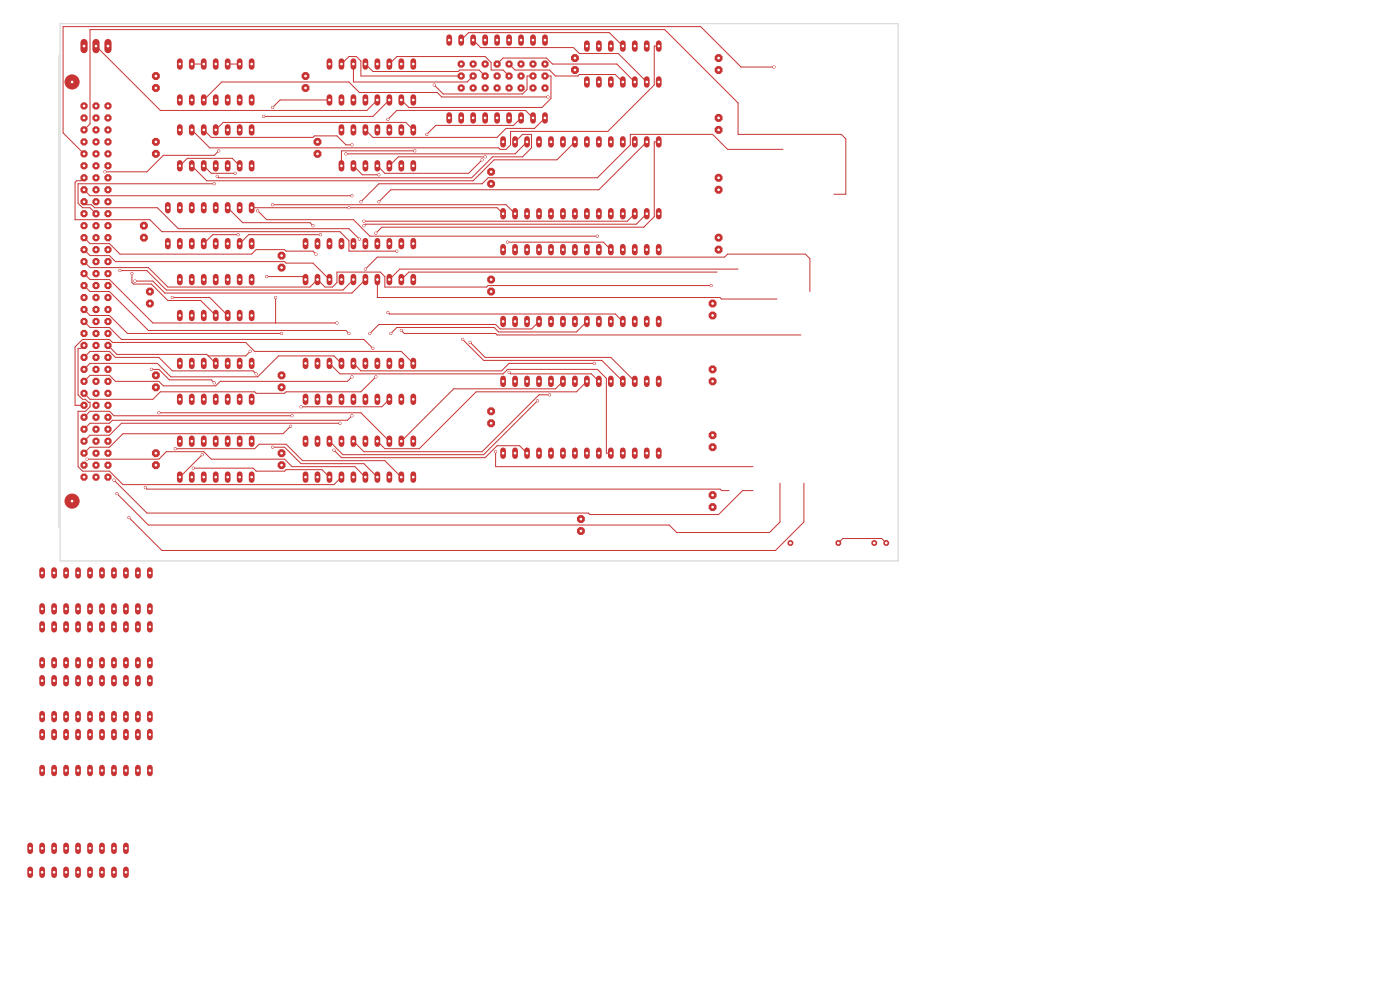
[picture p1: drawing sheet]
<svg xmlns="http://www.w3.org/2000/svg" width="297mm" height="210mm" viewBox="0 0 297 210" stroke-linecap="round" stroke-linejoin="round" font-family="sans-serif">
<g fill="#c83434">
<circle cx="59.7" cy="82.2" r=".91"/>
<circle cx="59.7" cy="79.6" r=".91"/>
</g>
<g fill="none" stroke="#c83434" stroke-width="1.2">
<path d="M106.7 80.3v1.2M106.7 95.5v1.2M109.3 80.3v1.2M109.3 95.5v1.2M111.8 80.3v1.2M111.8 95.5v1.2M114.3 80.3v1.2M114.3 95.5v1.2M116.9 80.3v1.2M116.9 95.5v1.2M119.4 80.3v1.2M119.4 95.5v1.2"/>
<path d="M122 80.3v1.2M122 95.5v1.2M124.5 80.3v1.2M124.5 95.5v1.2M127 80.3v1.2M127 95.5v1.2M129.6 80.3v1.2M129.6 95.5v1.2M132.1 80.3v1.2M132.1 95.5v1.2M134.7 80.3v1.2M134.7 95.5v1.2"/>
<path d="M137.2 80.3v1.2M137.2 95.5v1.2M139.7 80.3v1.2M139.7 95.5v1.2M8.9 155.2v1.2M11.5 155.2v1.2M14 155.2v1.2M16.6 155.2v1.2M19.1 155.2v1.2M21.6 155.2v1.2M24.2 155.2v1.2M26.7 155.2v1.2"/>
<path d="M29.3 155.2v1.2M31.8 155.2v1.2M8.9 162.8v1.3M11.5 162.8v1.3M14 162.8v1.3M16.6 162.8v1.3M19.1 162.8v1.3M21.6 162.8v1.3M24.2 162.8v1.3M26.7 162.8v1.3M29.3 162.8v1.3M31.8 162.8v1.3"/>
</g>
<g fill="#c83434">
<circle cx="104.2" cy="39" r=".91"/>
<circle cx="104.2" cy="36.4" r=".91"/>
</g>
<g fill="none" stroke="#c83434" stroke-width="1.2">
<path d="M38.1 58.7v1.2M40.7 58.7v1.2M43.2 58.7v1.2M45.8 58.7v1.2M48.3 58.7v1.2M50.8 58.7v1.2M53.4 58.7v1.2M38.1 66.3v1.2M40.7 66.3v1.2M43.2 66.3v1.2M45.8 66.3v1.2M48.3 66.3v1.2"/>
<path d="M50.8 66.3v1.2M53.4 66.3v1.2"/>
</g>
<g fill="#c83434">
<circle cx="104.2" cy="61.8" r=".91"/>
<circle cx="104.2" cy="59.3" r=".91"/>
</g>
<g fill="none" stroke="#c83434" stroke-width="1.2">
<path d="M124.5 9.2v1.2M124.5 16.8v1.2M127 9.2v1.2M127 16.8v1.2M129.6 9.2v1.2M129.6 16.8v1.2M132.1 9.2v1.2M132.1 16.8v1.2M134.7 9.2v1.2M134.7 16.8v1.2M137.2 9.2v1.2M137.2 16.8v1.2"/>
<path d="M139.7 9.2v1.2M139.7 16.8v1.2"/>
</g>
<g fill="#c83434">
<circle cx="67.4" cy="32.6" r=".91"/>
<circle cx="67.4" cy="30.1" r=".91"/>
<circle cx="177.8" cy="115.2" r=".66"/>
<circle cx="167.7" cy="115.2" r=".66"/>
</g>
<g fill="none" stroke="#c83434" stroke-width="1.2">
<path d="M8.9 143.8v1.2M8.9 151.4v1.2M11.5 143.8v1.2M11.5 151.4v1.2M14 143.8v1.2M14 151.4v1.2M16.6 143.8v1.2M16.6 151.4v1.2M19.1 143.8v1.2M19.1 151.4v1.2M21.6 143.8v1.2M21.6 151.4v1.2"/>
<path d="M24.2 143.8v1.2M24.2 151.4v1.2M26.7 143.8v1.2M26.7 151.4v1.2M29.3 143.8v1.2M29.3 151.4v1.2M31.8 143.8v1.2M31.8 151.4v1.2"/>
</g>
<g fill="#c83434">
<circle cx="33.1" cy="82.2" r=".91"/>
<circle cx="33.1" cy="79.6" r=".91"/>
</g>
<g fill="none" stroke="#c83434" stroke-width="1.2">
<path d="M72.4 26.9v1.3M72.4 34.6v1.2M75 26.9v1.3M75 34.6v1.2M77.5 26.9v1.3M77.5 34.6v1.2M80.1 26.9v1.3M80.1 34.6v1.2M82.6 26.9v1.3M82.6 34.6v1.2M85.1 26.9v1.3M85.1 34.6v1.2"/>
<path d="M87.7 26.9v1.3M87.7 34.6v1.2M106.7 52.3v1.3M109.3 52.3v1.3M111.8 52.3v1.3M114.3 52.3v1.3M116.9 52.3v1.3M119.4 52.3v1.3M122 52.3v1.3M124.5 52.3v1.3M127 52.3v1.3M129.6 52.3v1.3"/>
<path d="M132.1 52.3v1.3M134.7 52.3v1.3M137.2 52.3v1.3M139.7 52.3v1.3M64.8 76.5v1.2M67.4 76.5v1.2M69.9 76.5v1.2M72.4 76.5v1.2M75 76.5v1.2M77.5 76.5v1.2M80.1 76.5v1.2M82.6 76.5v1.2"/>
<path d="M85.1 76.5v1.2M87.7 76.5v1.2M106.7 67.6v1.2M109.3 67.6v1.2M111.8 67.6v1.2M114.3 67.6v1.2M116.9 67.6v1.2M119.4 67.6v1.2M122 67.6v1.2M124.5 67.6v1.2M127 67.6v1.2M129.6 67.6v1.2"/>
<path d="M132.1 67.6v1.2M134.7 67.6v1.2M137.2 67.6v1.2M139.7 67.6v1.2M64.8 84.1v1.2M67.4 84.1v1.2M69.9 84.1v1.2M72.4 84.1v1.2M75 84.1v1.2M77.5 84.1v1.2M80.1 84.1v1.2M82.6 84.1v1.2"/>
<path d="M85.1 84.1v1.2M87.7 84.1v1.2"/>
</g>
<g fill="#c83434">
<circle cx="188" cy="115.2" r=".66"/>
<circle cx="185.5" cy="115.2" r=".66"/>
<circle cx="64.8" cy="18.7" r=".91"/>
<circle cx="64.8" cy="16.1" r=".91"/>
</g>
<path d="M6.4 179.3v1.3M8.9 179.3v1.3M11.5 179.3v1.3M14 179.3v1.3M16.6 179.3v1.3M19.1 179.3v1.3M21.6 179.3v1.3M24.2 179.3v1.3M26.7 179.3v1.3" fill="none" stroke="#c83434" stroke-width="1.2"/>
<g fill="#c83434">
<circle cx="59.7" cy="56.8" r=".91"/>
<circle cx="59.7" cy="54.2" r=".91"/>
<circle cx="59.7" cy="98.7" r=".91"/>
<circle cx="59.7" cy="96.1" r=".91"/>
</g>
<g fill="none" stroke="#c83434" stroke-width="1.2">
<path d="M64.8 51.1v1.2M64.8 58.7v1.2M67.4 51.1v1.2M67.4 58.7v1.2M69.9 51.1v1.2M69.9 58.7v1.2M72.4 51.1v1.2M72.4 58.7v1.2M75 51.1v1.2M75 58.7v1.2M77.5 51.1v1.2M77.5 58.7v1.2"/>
<path d="M80.1 51.1v1.2M80.1 58.7v1.2M82.6 51.1v1.2M82.6 58.7v1.2M85.1 51.1v1.2M85.1 58.7v1.2M87.7 51.1v1.2M87.7 58.7v1.2"/>
</g>
<g fill="#c83434">
<circle cx="151.2" cy="107.6" r=".91"/>
<circle cx="151.2" cy="105" r=".91"/>
</g>
<g fill="none" stroke="#c83434" stroke-width="1.2">
<path d="M8.9 120.9v1.2M8.9 128.5v1.3M11.5 120.9v1.2M11.5 128.5v1.3M14 120.9v1.2M14 128.5v1.3M16.6 120.9v1.2M16.6 128.5v1.3M19.1 120.9v1.2M19.1 128.5v1.3M21.6 120.9v1.2M21.6 128.5v1.3"/>
<path d="M24.2 120.9v1.2M24.2 128.5v1.3M26.7 120.9v1.2M26.7 128.5v1.3M29.3 120.9v1.2M29.3 128.5v1.3M31.8 120.9v1.2M31.8 128.5v1.3"/>
</g>
<g fill="#c83434">
<circle cx="33.1" cy="98.7" r=".91"/>
<circle cx="33.1" cy="96.1" r=".91"/>
<circle cx="97.8" cy="13.6" r=".82"/>
<circle cx="100.4" cy="13.6" r=".82"/>
<circle cx="102.9" cy="13.6" r=".82"/>
<circle cx="105.5" cy="13.6" r=".82"/>
<circle cx="108" cy="13.6" r=".82"/>
<circle cx="110.5" cy="13.6" r=".82"/>
<circle cx="113.1" cy="13.6" r=".82"/>
<circle cx="115.6" cy="13.6" r=".82"/>
<circle cx="97.8" cy="16.1" r=".82"/>
<circle cx="100.4" cy="16.1" r=".82"/>
<circle cx="102.9" cy="16.1" r=".82"/>
<circle cx="105.5" cy="16.1" r=".82"/>
<circle cx="108" cy="16.1" r=".82"/>
<circle cx="110.5" cy="16.1" r=".82"/>
<circle cx="113.1" cy="16.1" r=".82"/>
<circle cx="115.6" cy="16.1" r=".82"/>
<circle cx="97.8" cy="18.7" r=".82"/>
<circle cx="100.4" cy="18.7" r=".82"/>
<circle cx="102.9" cy="18.7" r=".82"/>
<circle cx="105.5" cy="18.7" r=".82"/>
<circle cx="108" cy="18.7" r=".82"/>
<circle cx="110.5" cy="18.7" r=".82"/>
<circle cx="113.1" cy="18.7" r=".82"/>
<circle cx="115.6" cy="18.7" r=".82"/>
</g>
<path d="M95.3 24.4v1.2M97.8 24.4v1.2M100.4 24.4v1.2M102.9 24.4v1.2M105.5 24.4v1.2M108 24.4v1.2M110.5 24.4v1.2M113.1 24.4v1.2M115.6 24.4v1.2" fill="none" stroke="#c83434" stroke-width="1.2"/>
<g fill="#c83434">
<circle cx="152.4" cy="40.3" r=".91"/>
<circle cx="152.4" cy="37.7" r=".91"/>
</g>
<g fill="none" stroke="#c83434" stroke-width="1.2">
<path d="M38.1 26.9v1.3M38.1 34.6v1.2M40.7 26.9v1.3M40.7 34.6v1.2M43.2 26.9v1.3M43.2 34.6v1.2M45.8 26.9v1.3M45.8 34.6v1.2M48.3 26.9v1.3M48.3 34.6v1.2M50.8 26.9v1.3M50.8 34.6v1.2"/>
<path d="M53.4 26.9v1.3M53.4 34.6v1.2"/>
</g>
<g fill="#c83434">
<circle cx="151.2" cy="66.9" r=".91"/>
<circle cx="151.2" cy="64.4" r=".91"/>
<circle cx="123.2" cy="112.6" r=".91"/>
<circle cx="123.2" cy="110.1" r=".91"/>
<circle cx="151.2" cy="80.9" r=".91"/>
<circle cx="151.2" cy="78.4" r=".91"/>
<circle cx="104.2" cy="89.8" r=".91"/>
<circle cx="104.2" cy="87.2" r=".91"/>
</g>
<g fill="none" stroke="#c83434" stroke-width="1.2">
<path d="M69.9 13v1.2M72.4 13v1.2M75 13v1.2M77.5 13v1.2M80.1 13v1.2M82.6 13v1.2M85.1 13v1.2M87.7 13v1.2M69.9 20.6v1.2M72.4 20.6v1.2M75 20.6v1.2M77.5 20.6v1.2"/>
<path d="M80.1 20.6v1.2M82.6 20.6v1.2M85.1 20.6v1.2M87.7 20.6v1.2M38.1 76.5v1.2M40.7 76.5v1.2M43.2 76.5v1.2M45.8 76.5v1.2M48.3 76.5v1.2M50.8 76.5v1.2M53.4 76.5v1.2M38.1 84.1v1.2"/>
<path d="M40.7 84.1v1.2M43.2 84.1v1.2M45.8 84.1v1.2M48.3 84.1v1.2M50.8 84.1v1.2M53.4 84.1v1.2M64.8 93v1.2M67.4 93v1.2M69.9 93v1.2M72.4 93v1.2M75 93v1.2M77.5 93v1.2"/>
<path d="M80.1 93v1.2M82.6 93v1.2M85.1 93v1.2M87.7 93v1.2M64.8 100.6v1.2M67.4 100.6v1.2M69.9 100.6v1.2M72.4 100.6v1.2M75 100.6v1.2M77.5 100.6v1.2M80.1 100.6v1.2M82.6 100.6v1.2"/>
<path d="M85.1 100.6v1.2M87.7 100.6v1.2"/>
</g>
<g fill="#c83434" stroke="#c83434" stroke-width=".21">
<circle cx="15.3" cy="106.3" r="1.5"/>
<circle cx="15.3" cy="17.4" r="1.5"/>
</g>
<g fill="#c83434">
<circle cx="17.8" cy="101.2" r=".82"/>
<circle cx="17.8" cy="98.7" r=".82"/>
<circle cx="17.8" cy="96.1" r=".82"/>
<circle cx="17.8" cy="93.6" r=".82"/>
<circle cx="17.8" cy="91.1" r=".82"/>
<circle cx="17.8" cy="88.5" r=".82"/>
<circle cx="17.8" cy="86" r=".82"/>
<circle cx="17.8" cy="83.4" r=".82"/>
<circle cx="17.8" cy="80.9" r=".82"/>
<circle cx="17.8" cy="78.4" r=".82"/>
<circle cx="17.8" cy="75.8" r=".82"/>
<circle cx="17.8" cy="73.3" r=".82"/>
<circle cx="17.8" cy="70.7" r=".82"/>
<circle cx="17.8" cy="68.2" r=".82"/>
<circle cx="17.8" cy="65.7" r=".82"/>
<circle cx="17.8" cy="63.1" r=".82"/>
<circle cx="17.8" cy="60.6" r=".82"/>
<circle cx="17.8" cy="58" r=".82"/>
<circle cx="17.8" cy="55.5" r=".82"/>
<circle cx="17.8" cy="53" r=".82"/>
<circle cx="17.8" cy="50.4" r=".82"/>
<circle cx="17.8" cy="47.9" r=".82"/>
<circle cx="17.8" cy="45.3" r=".82"/>
<circle cx="17.8" cy="42.8" r=".82"/>
<circle cx="17.8" cy="40.3" r=".82"/>
<circle cx="17.8" cy="37.7" r=".82"/>
<circle cx="17.8" cy="35.2" r=".82"/>
<circle cx="17.8" cy="32.6" r=".82"/>
<circle cx="17.8" cy="30.1" r=".82"/>
<circle cx="17.8" cy="27.6" r=".82"/>
<circle cx="17.8" cy="25" r=".82"/>
<circle cx="17.8" cy="22.5" r=".82"/>
<circle cx="20.4" cy="101.2" r=".82"/>
<circle cx="20.4" cy="98.7" r=".82"/>
<circle cx="20.4" cy="96.1" r=".82"/>
<circle cx="20.4" cy="93.6" r=".82"/>
<circle cx="20.4" cy="91.1" r=".82"/>
<circle cx="20.4" cy="88.5" r=".82"/>
<circle cx="20.4" cy="86" r=".82"/>
<circle cx="20.4" cy="83.4" r=".82"/>
<circle cx="20.4" cy="80.9" r=".82"/>
<circle cx="20.4" cy="78.4" r=".82"/>
<circle cx="20.4" cy="75.8" r=".82"/>
<circle cx="20.4" cy="73.3" r=".82"/>
<circle cx="20.4" cy="70.7" r=".82"/>
<circle cx="20.4" cy="68.2" r=".82"/>
<circle cx="20.4" cy="65.7" r=".82"/>
<circle cx="20.4" cy="63.1" r=".82"/>
<circle cx="20.4" cy="60.6" r=".82"/>
<circle cx="20.4" cy="58" r=".82"/>
<circle cx="20.4" cy="55.5" r=".82"/>
<circle cx="20.4" cy="53" r=".82"/>
<circle cx="20.4" cy="50.4" r=".82"/>
<circle cx="20.4" cy="47.9" r=".82"/>
<circle cx="20.4" cy="45.3" r=".82"/>
<circle cx="20.4" cy="42.8" r=".82"/>
<circle cx="20.4" cy="40.3" r=".82"/>
<circle cx="20.4" cy="37.7" r=".82"/>
<circle cx="20.4" cy="35.2" r=".82"/>
<circle cx="20.4" cy="32.6" r=".82"/>
<circle cx="20.4" cy="30.1" r=".82"/>
<circle cx="20.4" cy="27.6" r=".82"/>
<circle cx="20.4" cy="25" r=".82"/>
<circle cx="20.4" cy="22.5" r=".82"/>
<circle cx="22.9" cy="101.2" r=".82"/>
<circle cx="22.9" cy="98.7" r=".82"/>
<circle cx="22.9" cy="96.1" r=".82"/>
<circle cx="22.9" cy="93.6" r=".82"/>
<circle cx="22.9" cy="91.1" r=".82"/>
<circle cx="22.9" cy="88.5" r=".82"/>
<circle cx="22.9" cy="86" r=".82"/>
<circle cx="22.9" cy="83.4" r=".82"/>
<circle cx="22.9" cy="80.9" r=".82"/>
<circle cx="22.9" cy="78.4" r=".82"/>
<circle cx="22.9" cy="75.8" r=".82"/>
<circle cx="22.9" cy="73.3" r=".82"/>
<circle cx="22.9" cy="70.7" r=".82"/>
<circle cx="22.9" cy="68.2" r=".82"/>
<circle cx="22.9" cy="65.7" r=".82"/>
<circle cx="22.9" cy="63.1" r=".82"/>
<circle cx="22.9" cy="60.6" r=".82"/>
<circle cx="22.9" cy="58" r=".82"/>
<circle cx="22.9" cy="55.5" r=".82"/>
<circle cx="22.9" cy="53" r=".82"/>
<circle cx="22.9" cy="50.4" r=".82"/>
<circle cx="22.9" cy="47.9" r=".82"/>
<circle cx="22.9" cy="45.3" r=".82"/>
<circle cx="22.9" cy="42.8" r=".82"/>
<circle cx="22.9" cy="40.3" r=".82"/>
<circle cx="22.9" cy="37.7" r=".82"/>
<circle cx="22.9" cy="35.2" r=".82"/>
<circle cx="22.9" cy="32.6" r=".82"/>
<circle cx="22.9" cy="30.1" r=".82"/>
<circle cx="22.9" cy="27.6" r=".82"/>
<circle cx="22.9" cy="25" r=".82"/>
<circle cx="22.9" cy="22.5" r=".82"/>
</g>
<g fill="none" stroke="#c83434" stroke-width="1.2">
<path d="M8.9 132.4v1.2M8.9 140v1.2M11.5 132.4v1.2M11.5 140v1.2M14 132.4v1.2M14 140v1.2M16.6 132.4v1.2M16.6 140v1.2M19.1 132.4v1.2M19.1 140v1.2M21.6 132.4v1.2M21.6 140v1.2"/>
<path d="M24.2 132.4v1.2M24.2 140v1.2M26.7 132.4v1.2M26.7 140v1.2M29.3 132.4v1.2M29.3 140v1.2M31.8 132.4v1.2M31.8 140v1.2"/>
</g>
<g fill="#c83434">
<circle cx="31.8" cy="64.4" r=".91"/>
<circle cx="31.8" cy="61.8" r=".91"/>
</g>
<g fill="none" stroke="#c83434" stroke-width="1.2">
<path d="M106.7 29.5v1.2M109.3 29.5v1.2M111.8 29.5v1.2M114.3 29.5v1.2M116.9 29.5v1.2M119.4 29.5v1.2M122 29.5v1.2M124.5 29.5v1.2M127 29.5v1.2M129.6 29.5v1.2M132.1 29.5v1.2M134.7 29.5v1.2"/>
<path d="M137.2 29.5v1.2M139.7 29.5v1.2M106.7 44.7v1.2M109.3 44.7v1.2M111.8 44.7v1.2M114.3 44.7v1.2M116.9 44.7v1.2M119.4 44.7v1.2M122 44.7v1.2M124.5 44.7v1.2M127 44.7v1.2M129.6 44.7v1.2"/>
<path d="M132.1 44.7v1.2M134.7 44.7v1.2M137.2 44.7v1.2M139.7 44.7v1.2"/>
</g>
<g fill="#c83434">
<circle cx="152.4" cy="27.6" r=".91"/>
<circle cx="152.4" cy="25" r=".91"/>
</g>
<g fill="none" stroke="#c83434" stroke-width="1.2">
<path d="M95.3 7.9v1.2M97.8 7.9v1.2M100.4 7.9v1.2M102.9 7.9v1.2M105.5 7.9v1.2M108 7.9v1.2M110.5 7.9v1.2M113.1 7.9v1.2M115.6 7.9v1.2M35.6 43.5v1.2M35.6 51.1v1.2M38.1 43.5v1.2"/>
<path d="M38.1 51.1v1.2M40.7 43.5v1.2M40.7 51.1v1.2M43.2 43.5v1.2M43.2 51.1v1.2M45.8 43.5v1.2M45.8 51.1v1.2M48.3 43.5v1.2M48.3 51.1v1.2M50.8 43.5v1.2M50.8 51.1v1.2M53.4 43.5v1.2"/>
<path d="M53.4 51.1v1.2"/>
</g>
<g fill="#c83434">
<circle cx="151.2" cy="94.9" r=".91"/>
<circle cx="151.2" cy="92.3" r=".91"/>
</g>
<path d="M17.8 9v1.5M20.4 9v1.5M22.9 9v1.5" fill="none" stroke="#c83434" stroke-width="1.5"/>
<path d="M6.4 184.4v1.2M8.9 184.4v1.2M11.5 184.4v1.2M14 184.4v1.2M16.6 184.4v1.2M19.1 184.4v1.2M21.6 184.4v1.2M24.2 184.4v1.2M26.7 184.4v1.2" fill="none" stroke="#c83434" stroke-width="1.2"/>
<g fill="#c83434">
<circle cx="122" cy="14.9" r=".91"/>
<circle cx="122" cy="12.3" r=".91"/>
<circle cx="33.1" cy="18.7" r=".91"/>
<circle cx="33.1" cy="16.1" r=".91"/>
<circle cx="152.4" cy="14.9" r=".91"/>
<circle cx="152.4" cy="12.3" r=".91"/>
<circle cx="30.5" cy="50.4" r=".91"/>
<circle cx="30.5" cy="47.9" r=".91"/>
</g>
<g fill="none" stroke="#c83434" stroke-width="1.2">
<path d="M38.1 13v1.2M40.7 13v1.2M43.2 13v1.2M45.8 13v1.2M48.3 13v1.2M50.8 13v1.2M53.4 13v1.2M38.1 20.6v1.2M40.7 20.6v1.2M43.2 20.6v1.2M45.8 20.6v1.2M48.3 20.6v1.2"/>
<path d="M50.8 20.6v1.2M53.4 20.6v1.2"/>
</g>
<g fill="#c83434">
<circle cx="152.4" cy="53" r=".91"/>
<circle cx="152.4" cy="50.4" r=".91"/>
</g>
<g fill="none" stroke="#c83434" stroke-width="1.2">
<path d="M38.1 93v1.2M40.7 93v1.2M43.2 93v1.2M45.8 93v1.2M48.3 93v1.2M50.8 93v1.2M53.4 93v1.2M38.1 100.6v1.2M40.7 100.6v1.2M43.2 100.6v1.2M45.8 100.6v1.2M48.3 100.6v1.2"/>
<path d="M50.8 100.6v1.2M53.4 100.6v1.2"/>
</g>
<g fill="#c83434">
<circle cx="33.1" cy="32.6" r=".91"/>
<circle cx="33.1" cy="30.1" r=".91"/>
</g>
<g fill="#c83434" stroke="#c83434" stroke-width=".21">
<circle cx="150.9" cy="60.6" r=".23"/>
<circle cx="105.1" cy="95.8" r=".23"/>
<circle cx="85.1" cy="70.1" r=".23"/>
<circle cx="25.4" cy="57.4" r=".23"/>
<circle cx="77.5" cy="57.1" r=".23"/>
<circle cx="28.6" cy="59.6" r=".23"/>
<circle cx="76.2" cy="50.7" r=".23"/>
<circle cx="74.7" cy="41.5" r=".23"/>
<circle cx="164.2" cy="14.2" r=".23"/>
<circle cx="27.4" cy="109.8" r=".23"/>
<circle cx="24.8" cy="104.7" r=".23"/>
<circle cx="24.2" cy="101.8" r=".23"/>
<circle cx="30.8" cy="103.4" r=".23"/>
<circle cx="67" cy="53.9" r=".23"/>
<circle cx="76.6" cy="42.8" r=".23"/>
<circle cx="84.2" cy="53.3" r=".23"/>
<circle cx="61.6" cy="90.4" r=".23"/>
<circle cx="72.1" cy="89.8" r=".23"/>
<circle cx="74.7" cy="88.2" r=".23"/>
<circle cx="63.9" cy="86.3" r=".23"/>
<circle cx="62" cy="88.2" r=".23"/>
<circle cx="79.7" cy="79.9" r=".23"/>
<circle cx="74.7" cy="79.9" r=".23"/>
<circle cx="54.3" cy="79.3" r=".23"/>
<circle cx="18.5" cy="97.4" r=".23"/>
<circle cx="79.1" cy="73.9" r=".23"/>
<circle cx="59.7" cy="70.7" r=".23"/>
<circle cx="33.7" cy="87.6" r=".23"/>
<circle cx="74" cy="70.7" r=".23"/>
<circle cx="71.5" cy="68.5" r=".23"/>
<circle cx="58.5" cy="63.1" r=".23"/>
<circle cx="22.3" cy="36.4" r=".23"/>
<circle cx="46.4" cy="32" r=".23"/>
<circle cx="56.6" cy="58.7" r=".23"/>
<circle cx="45.4" cy="39" r=".23"/>
<circle cx="53.1" cy="74.5" r=".23"/>
<circle cx="42.9" cy="96.5" r=".23"/>
<circle cx="28" cy="58" r=".23"/>
<circle cx="126.1" cy="77.1" r=".23"/>
<circle cx="82.9" cy="70.7" r=".23"/>
<circle cx="78.5" cy="70.7" r=".23"/>
<circle cx="70.8" cy="95.5" r=".23"/>
<circle cx="114" cy="85" r=".23"/>
<circle cx="116.6" cy="83.8" r=".23"/>
<circle cx="57.8" cy="43.4" r=".23"/>
<circle cx="50.5" cy="49.8" r=".23"/>
<circle cx="57.8" cy="22.8" r=".23"/>
<circle cx="68" cy="49.8" r=".23"/>
<circle cx="73.4" cy="32.6" r=".23"/>
<circle cx="74" cy="44.1" r=".23"/>
<circle cx="55.9" cy="24.7" r=".23"/>
<circle cx="82.3" cy="66.3" r=".23"/>
<circle cx="77.2" cy="46.9" r=".23"/>
<circle cx="77.2" cy="47.9" r=".23"/>
<circle cx="79.7" cy="49.5" r=".23"/>
<circle cx="80.4" cy="42.8" r=".23"/>
<circle cx="99.7" cy="72.6" r=".23"/>
<circle cx="98.2" cy="72" r=".23"/>
<circle cx="107.7" cy="51.4" r=".23"/>
<circle cx="46.1" cy="37.4" r=".23"/>
<circle cx="49.9" cy="36.8" r=".23"/>
<circle cx="54.7" cy="44.7" r=".23"/>
<circle cx="126.7" cy="50.1" r=".23"/>
<circle cx="37.2" cy="95.2" r=".23"/>
<circle cx="57.8" cy="94.9" r=".23"/>
<circle cx="66.4" cy="47.9" r=".23"/>
<circle cx="41" cy="99.3" r=".23"/>
<circle cx="36.6" cy="63.1" r=".23"/>
<circle cx="116.3" cy="20.6" r=".23"/>
<circle cx="45.4" cy="81.2" r=".23"/>
<circle cx="32.1" cy="78.4" r=".23"/>
<circle cx="74.7" cy="30.7" r=".23"/>
<circle cx="108" cy="79" r=".23"/>
<circle cx="88" cy="32" r=".23"/>
<circle cx="80.4" cy="37.1" r=".23"/>
<circle cx="102.3" cy="33.9" r=".23"/>
<circle cx="102.9" cy="33.3" r=".23"/>
<circle cx="90.5" cy="28.5" r=".23"/>
<circle cx="82.3" cy="25.3" r=".23"/>
<circle cx="92.1" cy="18" r=".23"/>
</g>
<g fill="none" stroke="#c83434" stroke-width=".21">
<path d="M20.4 9.8l13.6 13.6h43.8l2.3-2.2M40.7 13.6h2.5M48.3 13.6h2.5M72.4 13.6l1.6-1.6h1.6l1 1v3.1h21.2M75 13.6v3.8h24.1l1.3-1.3M77.5 13.6l1.6 1.6h18.1l.3-.3h4.1l1.3 1.2M82.6 13.6l1.6-1.6h18.7l1.3 1.3v1.6h2.5l1.3 1.2M97.8 8.5l1.6-1.6h29.9l2.8 2.9M100.4 8.5l1.6 1.6h19.6l1.3 1.3h8.3l6 6M105.5 13.6l1.2-1.3h9.2l1.3 1.3h13.7l3.8 3.8M108 13.6l1.3 1.3h7.3l1.2 1.2h4.8l.3-.3h7.6l1.6 1.6M113.1 16.1h-1.3v2.9l-.9 .9h-16.9l-1.9-1.9"/>
<path d="M115.6 16.1h1.3v4.8l-1.9 1.9h-28.3l-1.6-1.6M139.7 9.8h-.9v8.2l-9.8 9.9h-20.7v2.8l-.9 1h-1.3l-.3-.3h-61.3l-3.8-3.8M164.2 14.2h-7l-8.6-8.6h-135.2v22.6l4.4 4.4M17.8 37.7l-.6 .7h-1l-.3 .3v7.9h15.9l2.5 2.5h37.8l1.9 2v2.2h10.2M17.8 27.6l1.3-1.3v-20h121.9l15.6 15.5v6.7h21.9l.9 1v11.7h-2.5M38.1 35.2l1.6-1.6h9.6l1.5 1.6M43.2 35.2l1.6 1.6h5.1M43.2 27.6l1.6 1.5h21.6l.3-.3h4.8l1.9 1.9h1.3M45.4 39h-28.8v4.1l.9 1h1.6l1.3 1.2M45.8 27.6l1.6-1.6h38.7l1.6 1.6M46.4 32l-1 1h-10.7l-3.5 3.4h-8.9M69.9 21.2h-10.5l-1.6 1.6"/>
<path d="M75 35.2l1.9 1.9h3.5M82.6 21.2l-3.5 3.5h-23.2M88 32h-15.6v3.2M102.3 33.9l-2.9 2.9h-17.8l-1.5-1.6M102.9 33.3h-18.4l-1.9 1.9M109.3 30.1l1.6-1.6h1.9v2.9l-1.9 1.9h-6.4l-4.4 4.4h-53.7l-.3-.3M110.5 25l-1.6 1.6h-16.5l-1.9 1.9M111.8 30.1l-2.5 2.5h-35.9M113.1 25l-1.6-1.6h-27.3l-1.9 1.9M115.6 25l-2.2 2.2h-6l-1.9 1.9h-26.4l-1.6-1.5M116.3 20.6h-22.6l-.9-1h-16.6l-2.2-2.2h-27l-3.8 3.8M122 30.1l-3.8 3.8h-13.4l-4.4 4.5h-56.5l-3.2-3.2"/>
<path d="M137.2 30.1l-10.2 10.2h-44.1l-2.5 2.5M139.7 30.1h-.9v15.9l-2.2 2.2h-55.6l-1.3 1.3M166.1 31.7h-11.7l-3.2-3.2h-17.5v2.2l-7 7h-23.1l-1.3 1.3h-21.9l-3.8 3.8M17.8 55.5l1.3 1.3h12.4l4.1 4.1h30.2l1.6-1.6 1.5 1.6h1.6l1-1v-2.2h9.2l.9 1v2.2h21.6l.4-.3h47.3M17.8 53l1.3 1.2h4.1l1.3 1.3h35.9l.3 .3h5.7l3.5 3.5M17.8 50.4l1.3 1.3h4.1l2.2 2.2h28l.9-.9h6.1l.3 .3h5.7l.6 .6M17.8 42.8l.7 .6h.9l.6 .7h13.4l4.4 4.4h36.2l2.2 2.2M17.8 40.3l1.3 1.2h55.6M17.8 58l1.3 1.3h4.1l9.2 9.2h39.1M25.4 57.4h5.8l4.1 4.1h37.5l2.2-2.2M28 58v1.9l.3 .4h3.8l3.5 3.5h7l3.2 3.1M48.3 44.1l3.2 3.1h14.3l.6 .7"/>
<path d="M50.5 49.8h-5.4l-1.9 1.9M53.4 44.1h52.1l1.2 1.2M54.7 44.7l1.9 1.9h18.4l3.5 3.5h48.2M56.6 58.7h7.6l.6 .6M57.8 43.4h49.6l1.9 1.9M68 49.8h-15.2l-2 1.9M77.5 59.3l-2.8 2.9h-39.7l-2.6-2.6h-3.8M77.5 57.1l2.6-2.6h73.6l.7-.6h16.5l.9 1v6.9M80.1 59.3v3.8h72.7l.3 .3h11.7M107.7 51.4h20.3l1.6 1.6M134.7 45.3l-1.6 1.6h-55.9M137.2 45.3l-2.2 2.3h-57.5l-.3 .3"/>
<path d="M152.1 57.7h-65.4l-1.6 1.6M156.6 57.1h-71.8l-2.2 2.2M17.8 65.7l1.3 1.2h4.1l3.8 3.8h32.7M17.8 73.3l-.6 .6h-.6v9.9l.9 .9h.6l.7 .6h.3v1l-1 .9h-1.5v11.8l.9 .9h5.7l2.9 2.9h44.7l1.6-1.6M17.8 68.2l1.3 1.3h4.1l2.6 2.5h51.4l1.9 1.9M17.8 75.8l1.3-1.3h4.1l1.3 1.3h9.2l2.9 2.9h17.1l.6 .6M17.8 60.6l1.3 1.2h4.1l8.3 8.3h41.9l.6 .6M22.9 73.3l1.9 1.9h19.1l1.9 1.9M32.1 78.4h1.6l2.2 2.2h8.9l.6 .6M36.6 63.1h7.9l3.8 3.8M53.1 74.5l-1 1h-7.9M58.5 63.1v5.4"/>
<path d="M69.9 77.1l2.2 2.2h34.6l1-.9h19l1.9 1.9v15.8h1M72.4 77.1l-1.6-1.6h-11.7l-4.4 4.4h-18.5l-2.8-2.8h-14.3l-1.3 1.3M74.7 79.9l-1 1h-27l-.9 .9h-11.1l-1-.9h-9.2l-1.3-1.3h-4.1l-1.3 1.3M75 77.1l1.6 1.6h29.8l1.6-1.6h18.1M79.7 79.9l-3.1 3.2h-15.9l-.3 .3h-6.1l-.3-.3h-20l-1.6 1.6h-13.3l-1.3-1.3M82.3 66.3l.3 .3h47.9l1.6 1.6M85.1 70.1l.7 .6h19.3l.4 .4h64.4M87.7 77.1l-2.6-2.6h-31.1l-1.9-1.9h-28.2l-.7-.6h-5.7l-1.6 1.6v12.4h1.9M98.2 72l4.4 4.5h25.1l4.4 4.4M99.7 72.6l3.2 3.2h26.7l5.1 5.1M108 79l.3 .3h17.2l1.5 1.6M114.3 68.2l-1.5 1.6h-6.7l-1-1h-24.7l-1.9 1.9"/>
<path d="M124.5 68.2l-2.2 2.2h-16.5l-1-.9h-20.6l-1.3 1.2M18.5 97.4h15.2l1.6-1.6h7.9l1.6 1.6h15.6l1.6 1.6h13.3l2.2 2.2M33.7 87.6h42.9l6 6M37.2 95.2h16.8l1-1h5.7l3.5 3.5h17.4l3.5 3.5M41 99.3h12.7l.6 .6h6.1l.3-.3h7.6l1.6 1.6M42.9 96.5l-4.8 4.7M57.8 94.9h2.6l3.5 3.5h13.3l2.9 2.8M61.6 90.4l-1.5 1.6h-34l-2.9 2.9h-4.1l-1.3 1.2M62 88.2h-37.8l-1-1h-4.1l-1.3 1.3M70.8 95.5l1.6 1.6h30.5l2.6-2.6h4.7l1.6 1.6M72.1 89.8h-46.3l-2.6 2.5h-4.1l-1.3 1.3M74.7 88.2l-1 1h-49.8l-.7 .6h-4.1l-1.3 1.3"/>
<path d="M82.6 84.7l-1.6 1.6h-17.1M105.1 95.8v3.2h54.6M114 85l-11.4 11.5h-29.8l-2.9-2.9M116.6 83.8h-2.3l-12 12h-25.1l-2.2-2.2M119.4 80.9l-1.6 1.6h-21.6l-11.1 11.1M124.5 80.9l-2.2 2.2h-21.3l-12.1 12.1h-7.3l-1.5-1.6M24.2 101.9l7 6.9h93.6l.3 .4h27.3l5.1-5.1h2.2M30.8 103.4l.4 .4h121.6l.3 .3h1.6M165.5 102.5v8.2l-2.3 2.3h-19.6l-1.6-1.6h-110.5l-6.7-6.7M170.5 102.5v8.2l-6 6.1h-130.2l-6.9-7M177.8 115.2l1-1h8.3l.9 1"/>
</g>
<path d="M12.5 11.8v100.1M12.7 5h177.8v114h-177.8z" fill="none" stroke="#d0d2cd" stroke-width=".21"/>
<g fill="#fff" stroke="#fff" stroke-width=".21">
<circle cx="150.9" cy="60.6" r=".13"/>
<circle cx="105.1" cy="95.8" r=".13"/>
<circle cx="85.1" cy="70.1" r=".13"/>
<circle cx="25.4" cy="57.4" r=".13"/>
<circle cx="77.5" cy="57.1" r=".13"/>
<circle cx="28.6" cy="59.6" r=".13"/>
<circle cx="76.2" cy="50.7" r=".13"/>
<circle cx="74.7" cy="41.5" r=".13"/>
<circle cx="164.2" cy="14.2" r=".13"/>
<circle cx="27.4" cy="109.8" r=".13"/>
<circle cx="24.8" cy="104.7" r=".13"/>
<circle cx="24.2" cy="101.8" r=".13"/>
<circle cx="30.8" cy="103.4" r=".13"/>
<circle cx="67" cy="53.9" r=".13"/>
<circle cx="76.6" cy="42.8" r=".13"/>
<circle cx="84.2" cy="53.3" r=".13"/>
<circle cx="61.6" cy="90.4" r=".13"/>
<circle cx="72.1" cy="89.8" r=".13"/>
<circle cx="74.7" cy="88.2" r=".13"/>
<circle cx="63.9" cy="86.3" r=".13"/>
<circle cx="62" cy="88.2" r=".13"/>
<circle cx="79.7" cy="79.9" r=".13"/>
<circle cx="74.7" cy="79.9" r=".13"/>
<circle cx="54.3" cy="79.3" r=".13"/>
<circle cx="18.5" cy="97.4" r=".13"/>
<circle cx="79.1" cy="73.9" r=".13"/>
<circle cx="59.7" cy="70.7" r=".13"/>
<circle cx="33.7" cy="87.6" r=".13"/>
<circle cx="74" cy="70.7" r=".13"/>
<circle cx="71.5" cy="68.5" r=".13"/>
<circle cx="58.5" cy="63.1" r=".13"/>
<circle cx="22.3" cy="36.4" r=".13"/>
<circle cx="46.4" cy="32" r=".13"/>
<circle cx="56.6" cy="58.7" r=".13"/>
<circle cx="45.4" cy="39" r=".13"/>
<circle cx="53.1" cy="74.5" r=".13"/>
<circle cx="42.9" cy="96.5" r=".13"/>
<circle cx="28" cy="58" r=".13"/>
<circle cx="126.1" cy="77.1" r=".13"/>
<circle cx="82.9" cy="70.7" r=".13"/>
<circle cx="78.5" cy="70.7" r=".13"/>
<circle cx="70.8" cy="95.5" r=".13"/>
<circle cx="114" cy="85" r=".13"/>
<circle cx="116.6" cy="83.8" r=".13"/>
<circle cx="57.8" cy="43.4" r=".13"/>
<circle cx="50.5" cy="49.8" r=".13"/>
<circle cx="57.8" cy="22.8" r=".13"/>
<circle cx="68" cy="49.8" r=".13"/>
<circle cx="73.4" cy="32.6" r=".13"/>
<circle cx="74" cy="44.1" r=".13"/>
<circle cx="55.9" cy="24.7" r=".13"/>
<circle cx="82.3" cy="66.3" r=".13"/>
<circle cx="77.2" cy="46.9" r=".13"/>
<circle cx="77.2" cy="47.9" r=".13"/>
<circle cx="79.7" cy="49.5" r=".13"/>
<circle cx="80.4" cy="42.8" r=".13"/>
<circle cx="99.7" cy="72.6" r=".13"/>
<circle cx="98.2" cy="72" r=".13"/>
<circle cx="107.7" cy="51.4" r=".13"/>
<circle cx="46.1" cy="37.4" r=".13"/>
<circle cx="49.9" cy="36.8" r=".13"/>
<circle cx="54.7" cy="44.7" r=".13"/>
<circle cx="126.7" cy="50.1" r=".13"/>
<circle cx="37.2" cy="95.2" r=".13"/>
<circle cx="57.8" cy="94.9" r=".13"/>
<circle cx="66.4" cy="47.9" r=".13"/>
<circle cx="41" cy="99.3" r=".13"/>
<circle cx="36.6" cy="63.1" r=".13"/>
<circle cx="116.3" cy="20.6" r=".13"/>
<circle cx="45.4" cy="81.2" r=".13"/>
<circle cx="32.1" cy="78.4" r=".13"/>
<circle cx="74.7" cy="30.7" r=".13"/>
<circle cx="108" cy="79" r=".13"/>
<circle cx="88" cy="32" r=".13"/>
<circle cx="80.4" cy="37.1" r=".13"/>
<circle cx="102.3" cy="33.9" r=".13"/>
<circle cx="102.9" cy="33.3" r=".13"/>
<circle cx="90.5" cy="28.5" r=".13"/>
<circle cx="82.3" cy="25.3" r=".13"/>
<circle cx="92.1" cy="18" r=".13"/>
<circle cx="59.7" cy="82.2" r=".17"/>
<circle cx="59.7" cy="79.6" r=".17"/>
<circle cx="8.9" cy="163.4" r=".17"/>
<circle cx="11.5" cy="163.4" r=".17"/>
<circle cx="14" cy="163.4" r=".17"/>
<circle cx="16.6" cy="163.4" r=".17"/>
<circle cx="19.1" cy="163.4" r=".17"/>
<circle cx="21.6" cy="163.4" r=".17"/>
<circle cx="24.2" cy="163.4" r=".17"/>
<circle cx="26.7" cy="163.4" r=".17"/>
<circle cx="29.3" cy="163.4" r=".17"/>
<circle cx="31.8" cy="163.4" r=".17"/>
<circle cx="31.8" cy="155.8" r=".17"/>
<circle cx="29.3" cy="155.8" r=".17"/>
<circle cx="26.7" cy="155.8" r=".17"/>
<circle cx="24.2" cy="155.8" r=".17"/>
<circle cx="21.6" cy="155.8" r=".17"/>
<circle cx="19.1" cy="155.8" r=".17"/>
<circle cx="16.6" cy="155.8" r=".17"/>
<circle cx="14" cy="155.8" r=".17"/>
<circle cx="11.5" cy="155.8" r=".17"/>
<circle cx="8.9" cy="155.8" r=".17"/>
<circle cx="106.7" cy="96.1" r=".17"/>
<circle cx="109.3" cy="96.1" r=".17"/>
<circle cx="111.8" cy="96.1" r=".17"/>
<circle cx="114.3" cy="96.1" r=".17"/>
<circle cx="116.9" cy="96.1" r=".17"/>
<circle cx="119.4" cy="96.1" r=".17"/>
<circle cx="122" cy="96.1" r=".17"/>
<circle cx="124.5" cy="96.1" r=".17"/>
<circle cx="127" cy="96.1" r=".17"/>
<circle cx="129.6" cy="96.1" r=".17"/>
<circle cx="132.1" cy="96.1" r=".17"/>
<circle cx="134.7" cy="96.1" r=".17"/>
<circle cx="137.2" cy="96.1" r=".17"/>
<circle cx="139.7" cy="96.1" r=".17"/>
<circle cx="139.7" cy="80.9" r=".17"/>
<circle cx="137.2" cy="80.9" r=".17"/>
<circle cx="134.7" cy="80.9" r=".17"/>
<circle cx="132.1" cy="80.9" r=".17"/>
<circle cx="129.6" cy="80.9" r=".17"/>
<circle cx="127" cy="80.9" r=".17"/>
<circle cx="124.5" cy="80.9" r=".17"/>
<circle cx="122" cy="80.9" r=".17"/>
<circle cx="119.4" cy="80.9" r=".17"/>
<circle cx="116.9" cy="80.9" r=".17"/>
<circle cx="114.3" cy="80.9" r=".17"/>
<circle cx="111.8" cy="80.9" r=".17"/>
<circle cx="109.3" cy="80.9" r=".17"/>
<circle cx="106.7" cy="80.9" r=".17"/>
<circle cx="104.2" cy="39" r=".17"/>
<circle cx="104.2" cy="36.4" r=".17"/>
<circle cx="38.1" cy="66.9" r=".17"/>
<circle cx="40.7" cy="66.9" r=".17"/>
<circle cx="43.2" cy="66.9" r=".17"/>
<circle cx="45.8" cy="66.9" r=".17"/>
<circle cx="48.3" cy="66.9" r=".17"/>
<circle cx="50.8" cy="66.9" r=".17"/>
<circle cx="53.4" cy="66.9" r=".17"/>
<circle cx="53.4" cy="59.3" r=".17"/>
<circle cx="50.8" cy="59.3" r=".17"/>
<circle cx="48.3" cy="59.3" r=".17"/>
<circle cx="45.8" cy="59.3" r=".17"/>
<circle cx="43.2" cy="59.3" r=".17"/>
<circle cx="40.7" cy="59.3" r=".17"/>
<circle cx="38.1" cy="59.3" r=".17"/>
<circle cx="104.2" cy="61.8" r=".17"/>
<circle cx="104.2" cy="59.3" r=".17"/>
<circle cx="124.5" cy="17.4" r=".17"/>
<circle cx="127" cy="17.4" r=".17"/>
<circle cx="129.6" cy="17.4" r=".17"/>
<circle cx="132.1" cy="17.4" r=".17"/>
<circle cx="134.7" cy="17.4" r=".17"/>
<circle cx="137.2" cy="17.4" r=".17"/>
<circle cx="139.7" cy="17.4" r=".17"/>
<circle cx="139.7" cy="9.8" r=".17"/>
<circle cx="137.2" cy="9.8" r=".17"/>
<circle cx="134.7" cy="9.8" r=".17"/>
<circle cx="132.1" cy="9.8" r=".17"/>
<circle cx="129.6" cy="9.8" r=".17"/>
<circle cx="127" cy="9.8" r=".17"/>
<circle cx="124.5" cy="9.8" r=".17"/>
<circle cx="67.4" cy="32.6" r=".17"/>
<circle cx="67.4" cy="30.1" r=".17"/>
<circle cx="177.8" cy="115.2" r=".17"/>
<circle cx="167.7" cy="115.2" r=".17"/>
<circle cx="8.9" cy="152" r=".17"/>
<circle cx="11.5" cy="152" r=".17"/>
<circle cx="14" cy="152" r=".17"/>
<circle cx="16.6" cy="152" r=".17"/>
<circle cx="19.1" cy="152" r=".17"/>
<circle cx="21.6" cy="152" r=".17"/>
<circle cx="24.2" cy="152" r=".17"/>
<circle cx="26.7" cy="152" r=".17"/>
<circle cx="29.3" cy="152" r=".17"/>
<circle cx="31.8" cy="152" r=".17"/>
<circle cx="31.8" cy="144.4" r=".17"/>
<circle cx="29.3" cy="144.4" r=".17"/>
<circle cx="26.7" cy="144.4" r=".17"/>
<circle cx="24.2" cy="144.4" r=".17"/>
<circle cx="21.6" cy="144.4" r=".17"/>
<circle cx="19.1" cy="144.4" r=".17"/>
<circle cx="16.6" cy="144.4" r=".17"/>
<circle cx="14" cy="144.4" r=".17"/>
<circle cx="11.5" cy="144.4" r=".17"/>
<circle cx="8.9" cy="144.4" r=".17"/>
<circle cx="33.1" cy="82.2" r=".17"/>
<circle cx="33.1" cy="79.6" r=".17"/>
<circle cx="64.8" cy="84.7" r=".17"/>
<circle cx="67.4" cy="84.7" r=".17"/>
<circle cx="69.9" cy="84.7" r=".17"/>
<circle cx="72.4" cy="84.7" r=".17"/>
<circle cx="75" cy="84.7" r=".17"/>
<circle cx="77.5" cy="84.7" r=".17"/>
<circle cx="80.1" cy="84.7" r=".17"/>
<circle cx="82.6" cy="84.7" r=".17"/>
<circle cx="85.1" cy="84.7" r=".17"/>
<circle cx="87.7" cy="84.7" r=".17"/>
<circle cx="87.7" cy="77.1" r=".17"/>
<circle cx="85.1" cy="77.1" r=".17"/>
<circle cx="82.6" cy="77.1" r=".17"/>
<circle cx="80.1" cy="77.1" r=".17"/>
<circle cx="77.5" cy="77.1" r=".17"/>
<circle cx="75" cy="77.1" r=".17"/>
<circle cx="72.4" cy="77.1" r=".17"/>
<circle cx="69.9" cy="77.1" r=".17"/>
<circle cx="67.4" cy="77.1" r=".17"/>
<circle cx="64.8" cy="77.1" r=".17"/>
<circle cx="106.7" cy="68.2" r=".17"/>
<circle cx="109.3" cy="68.2" r=".17"/>
<circle cx="111.8" cy="68.2" r=".17"/>
<circle cx="114.3" cy="68.2" r=".17"/>
<circle cx="116.9" cy="68.2" r=".17"/>
<circle cx="119.4" cy="68.2" r=".17"/>
<circle cx="122" cy="68.2" r=".17"/>
<circle cx="124.5" cy="68.2" r=".17"/>
<circle cx="127" cy="68.2" r=".17"/>
<circle cx="129.6" cy="68.2" r=".17"/>
<circle cx="132.1" cy="68.2" r=".17"/>
<circle cx="134.7" cy="68.2" r=".17"/>
<circle cx="137.2" cy="68.2" r=".17"/>
<circle cx="139.7" cy="68.2" r=".17"/>
<circle cx="139.7" cy="53" r=".17"/>
<circle cx="137.2" cy="53" r=".17"/>
<circle cx="134.7" cy="53" r=".17"/>
<circle cx="132.1" cy="53" r=".17"/>
<circle cx="129.6" cy="53" r=".17"/>
<circle cx="127" cy="53" r=".17"/>
<circle cx="124.5" cy="53" r=".17"/>
<circle cx="122" cy="53" r=".17"/>
<circle cx="119.4" cy="53" r=".17"/>
<circle cx="116.9" cy="53" r=".17"/>
<circle cx="114.3" cy="53" r=".17"/>
<circle cx="111.8" cy="53" r=".17"/>
<circle cx="109.3" cy="53" r=".17"/>
<circle cx="106.7" cy="53" r=".17"/>
<circle cx="72.4" cy="35.2" r=".17"/>
<circle cx="75" cy="35.2" r=".17"/>
<circle cx="77.5" cy="35.2" r=".17"/>
<circle cx="80.1" cy="35.2" r=".17"/>
<circle cx="82.6" cy="35.2" r=".17"/>
<circle cx="85.1" cy="35.2" r=".17"/>
<circle cx="87.7" cy="35.2" r=".17"/>
<circle cx="87.7" cy="27.6" r=".17"/>
<circle cx="85.1" cy="27.6" r=".17"/>
<circle cx="82.6" cy="27.6" r=".17"/>
<circle cx="80.1" cy="27.6" r=".17"/>
<circle cx="77.5" cy="27.6" r=".17"/>
<circle cx="75" cy="27.6" r=".17"/>
<circle cx="72.4" cy="27.6" r=".17"/>
<circle cx="188" cy="115.2" r=".17"/>
<circle cx="185.5" cy="115.2" r=".17"/>
<circle cx="64.8" cy="18.7" r=".17"/>
<circle cx="64.8" cy="16.1" r=".17"/>
<circle cx="6.4" cy="180" r=".17"/>
<circle cx="8.9" cy="180" r=".17"/>
<circle cx="11.5" cy="180" r=".17"/>
<circle cx="14" cy="180" r=".17"/>
<circle cx="16.6" cy="180" r=".17"/>
<circle cx="19.1" cy="180" r=".17"/>
<circle cx="21.6" cy="180" r=".17"/>
<circle cx="24.2" cy="180" r=".17"/>
<circle cx="26.7" cy="180" r=".17"/>
<circle cx="59.7" cy="56.8" r=".17"/>
<circle cx="59.7" cy="54.2" r=".17"/>
<circle cx="59.7" cy="98.7" r=".17"/>
<circle cx="59.7" cy="96.1" r=".17"/>
<circle cx="64.8" cy="59.3" r=".17"/>
<circle cx="67.4" cy="59.3" r=".17"/>
<circle cx="69.9" cy="59.3" r=".17"/>
<circle cx="72.4" cy="59.3" r=".17"/>
<circle cx="75" cy="59.3" r=".17"/>
<circle cx="77.5" cy="59.3" r=".17"/>
<circle cx="80.1" cy="59.3" r=".17"/>
<circle cx="82.6" cy="59.3" r=".17"/>
<circle cx="85.1" cy="59.3" r=".17"/>
<circle cx="87.7" cy="59.3" r=".17"/>
<circle cx="87.7" cy="51.7" r=".17"/>
<circle cx="85.1" cy="51.7" r=".17"/>
<circle cx="82.6" cy="51.7" r=".17"/>
<circle cx="80.1" cy="51.7" r=".17"/>
<circle cx="77.5" cy="51.7" r=".17"/>
<circle cx="75" cy="51.7" r=".17"/>
<circle cx="72.4" cy="51.7" r=".17"/>
<circle cx="69.9" cy="51.7" r=".17"/>
<circle cx="67.4" cy="51.7" r=".17"/>
<circle cx="64.8" cy="51.7" r=".17"/>
<circle cx="151.2" cy="107.6" r=".17"/>
<circle cx="151.2" cy="105" r=".17"/>
<circle cx="8.9" cy="129.2" r=".17"/>
<circle cx="11.5" cy="129.2" r=".17"/>
<circle cx="14" cy="129.2" r=".17"/>
<circle cx="16.6" cy="129.2" r=".17"/>
<circle cx="19.1" cy="129.2" r=".17"/>
<circle cx="21.6" cy="129.2" r=".17"/>
<circle cx="24.2" cy="129.2" r=".17"/>
<circle cx="26.7" cy="129.2" r=".17"/>
<circle cx="29.3" cy="129.2" r=".17"/>
<circle cx="31.8" cy="129.2" r=".17"/>
<circle cx="31.8" cy="121.5" r=".17"/>
<circle cx="29.3" cy="121.5" r=".17"/>
<circle cx="26.7" cy="121.5" r=".17"/>
<circle cx="24.2" cy="121.5" r=".17"/>
<circle cx="21.6" cy="121.5" r=".17"/>
<circle cx="19.1" cy="121.5" r=".17"/>
<circle cx="16.6" cy="121.5" r=".17"/>
<circle cx="14" cy="121.5" r=".17"/>
<circle cx="11.5" cy="121.5" r=".17"/>
<circle cx="8.9" cy="121.5" r=".17"/>
<circle cx="33.1" cy="98.7" r=".17"/>
<circle cx="33.1" cy="96.1" r=".17"/>
<circle cx="97.8" cy="13.6" r=".17"/>
<circle cx="100.4" cy="13.6" r=".17"/>
<circle cx="102.9" cy="13.6" r=".17"/>
<circle cx="105.5" cy="13.6" r=".17"/>
<circle cx="108" cy="13.6" r=".17"/>
<circle cx="110.5" cy="13.6" r=".17"/>
<circle cx="113.1" cy="13.6" r=".17"/>
<circle cx="115.6" cy="13.6" r=".17"/>
<circle cx="97.8" cy="16.1" r=".17"/>
<circle cx="100.4" cy="16.1" r=".17"/>
<circle cx="102.9" cy="16.1" r=".17"/>
<circle cx="105.5" cy="16.1" r=".17"/>
<circle cx="108" cy="16.1" r=".17"/>
<circle cx="110.5" cy="16.1" r=".17"/>
<circle cx="113.1" cy="16.1" r=".17"/>
<circle cx="115.6" cy="16.1" r=".17"/>
<circle cx="97.8" cy="18.7" r=".17"/>
<circle cx="100.4" cy="18.7" r=".17"/>
<circle cx="102.9" cy="18.7" r=".17"/>
<circle cx="105.5" cy="18.7" r=".17"/>
<circle cx="108" cy="18.7" r=".17"/>
<circle cx="110.5" cy="18.7" r=".17"/>
<circle cx="113.1" cy="18.7" r=".17"/>
<circle cx="115.6" cy="18.7" r=".17"/>
<circle cx="95.3" cy="25" r=".17"/>
<circle cx="97.8" cy="25" r=".17"/>
<circle cx="100.4" cy="25" r=".17"/>
<circle cx="102.9" cy="25" r=".17"/>
<circle cx="105.5" cy="25" r=".17"/>
<circle cx="108" cy="25" r=".17"/>
<circle cx="110.5" cy="25" r=".17"/>
<circle cx="113.1" cy="25" r=".17"/>
<circle cx="115.6" cy="25" r=".17"/>
<circle cx="152.4" cy="40.3" r=".17"/>
<circle cx="152.4" cy="37.7" r=".17"/>
<circle cx="38.1" cy="35.2" r=".17"/>
<circle cx="40.7" cy="35.2" r=".17"/>
<circle cx="43.2" cy="35.2" r=".17"/>
<circle cx="45.8" cy="35.2" r=".17"/>
<circle cx="48.3" cy="35.2" r=".17"/>
<circle cx="50.8" cy="35.2" r=".17"/>
<circle cx="53.4" cy="35.2" r=".17"/>
<circle cx="53.4" cy="27.6" r=".17"/>
<circle cx="50.8" cy="27.6" r=".17"/>
<circle cx="48.3" cy="27.6" r=".17"/>
<circle cx="45.8" cy="27.6" r=".17"/>
<circle cx="43.2" cy="27.6" r=".17"/>
<circle cx="40.7" cy="27.6" r=".17"/>
<circle cx="38.1" cy="27.6" r=".17"/>
<circle cx="151.2" cy="66.9" r=".17"/>
<circle cx="151.2" cy="64.4" r=".17"/>
<circle cx="123.2" cy="112.6" r=".17"/>
<circle cx="123.2" cy="110.1" r=".17"/>
<circle cx="151.2" cy="80.9" r=".17"/>
<circle cx="151.2" cy="78.4" r=".17"/>
<circle cx="104.2" cy="89.8" r=".17"/>
<circle cx="104.2" cy="87.2" r=".17"/>
<circle cx="38.1" cy="84.7" r=".17"/>
<circle cx="40.7" cy="84.7" r=".17"/>
<circle cx="43.2" cy="84.7" r=".17"/>
<circle cx="45.8" cy="84.7" r=".17"/>
<circle cx="48.3" cy="84.7" r=".17"/>
<circle cx="50.8" cy="84.7" r=".17"/>
<circle cx="53.4" cy="84.7" r=".17"/>
<circle cx="53.4" cy="77.1" r=".17"/>
<circle cx="50.8" cy="77.1" r=".17"/>
<circle cx="48.3" cy="77.1" r=".17"/>
<circle cx="45.8" cy="77.1" r=".17"/>
<circle cx="43.2" cy="77.1" r=".17"/>
<circle cx="40.7" cy="77.1" r=".17"/>
<circle cx="38.1" cy="77.1" r=".17"/>
<circle cx="64.8" cy="101.2" r=".17"/>
<circle cx="67.4" cy="101.2" r=".17"/>
<circle cx="69.9" cy="101.2" r=".17"/>
<circle cx="72.4" cy="101.2" r=".17"/>
<circle cx="75" cy="101.2" r=".17"/>
<circle cx="77.5" cy="101.2" r=".17"/>
<circle cx="80.1" cy="101.2" r=".17"/>
<circle cx="82.6" cy="101.2" r=".17"/>
<circle cx="85.1" cy="101.2" r=".17"/>
<circle cx="87.7" cy="101.2" r=".17"/>
<circle cx="87.7" cy="93.6" r=".17"/>
<circle cx="85.1" cy="93.6" r=".17"/>
<circle cx="82.6" cy="93.6" r=".17"/>
<circle cx="80.1" cy="93.6" r=".17"/>
<circle cx="77.5" cy="93.6" r=".17"/>
<circle cx="75" cy="93.6" r=".17"/>
<circle cx="72.4" cy="93.6" r=".17"/>
<circle cx="69.9" cy="93.6" r=".17"/>
<circle cx="67.4" cy="93.6" r=".17"/>
<circle cx="64.8" cy="93.6" r=".17"/>
<circle cx="69.9" cy="21.2" r=".17"/>
<circle cx="72.4" cy="21.2" r=".17"/>
<circle cx="75" cy="21.2" r=".17"/>
<circle cx="77.5" cy="21.2" r=".17"/>
<circle cx="80.1" cy="21.2" r=".17"/>
<circle cx="82.6" cy="21.2" r=".17"/>
<circle cx="85.1" cy="21.2" r=".17"/>
<circle cx="87.7" cy="21.2" r=".17"/>
<circle cx="87.7" cy="13.6" r=".17"/>
<circle cx="85.1" cy="13.6" r=".17"/>
<circle cx="82.6" cy="13.6" r=".17"/>
<circle cx="80.1" cy="13.6" r=".17"/>
<circle cx="77.5" cy="13.6" r=".17"/>
<circle cx="75" cy="13.6" r=".17"/>
<circle cx="72.4" cy="13.6" r=".17"/>
<circle cx="69.9" cy="13.6" r=".17"/>
<circle cx="15.3" cy="106.3" r=".18"/>
<circle cx="15.3" cy="17.4" r=".17"/>
<circle cx="17.8" cy="101.2" r=".17"/>
<circle cx="17.8" cy="98.7" r=".17"/>
<circle cx="17.8" cy="96.1" r=".17"/>
<circle cx="17.8" cy="93.6" r=".17"/>
<circle cx="17.8" cy="91.1" r=".17"/>
<circle cx="17.8" cy="88.5" r=".17"/>
<circle cx="17.8" cy="86" r=".17"/>
<circle cx="17.8" cy="83.4" r=".17"/>
<circle cx="17.8" cy="80.9" r=".17"/>
<circle cx="17.8" cy="78.4" r=".17"/>
<circle cx="17.8" cy="75.8" r=".17"/>
<circle cx="17.8" cy="73.3" r=".17"/>
<circle cx="17.8" cy="70.7" r=".17"/>
<circle cx="17.8" cy="68.2" r=".17"/>
<circle cx="17.8" cy="65.7" r=".17"/>
<circle cx="17.8" cy="63.1" r=".17"/>
<circle cx="17.8" cy="60.6" r=".17"/>
<circle cx="17.8" cy="58" r=".17"/>
<circle cx="17.8" cy="55.5" r=".17"/>
<circle cx="17.8" cy="53" r=".17"/>
<circle cx="17.8" cy="50.4" r=".17"/>
<circle cx="17.8" cy="47.9" r=".17"/>
<circle cx="17.8" cy="45.3" r=".17"/>
<circle cx="17.8" cy="42.8" r=".17"/>
<circle cx="17.8" cy="40.3" r=".17"/>
<circle cx="17.8" cy="37.7" r=".17"/>
<circle cx="17.8" cy="35.2" r=".17"/>
<circle cx="17.8" cy="32.6" r=".17"/>
<circle cx="17.8" cy="30.1" r=".17"/>
<circle cx="17.8" cy="27.6" r=".17"/>
<circle cx="17.8" cy="25" r=".17"/>
<circle cx="17.8" cy="22.5" r=".17"/>
<circle cx="20.4" cy="101.2" r=".17"/>
<circle cx="20.4" cy="98.7" r=".17"/>
<circle cx="20.4" cy="96.1" r=".17"/>
<circle cx="20.4" cy="93.6" r=".17"/>
<circle cx="20.4" cy="91.1" r=".17"/>
<circle cx="20.4" cy="88.5" r=".17"/>
<circle cx="20.4" cy="86" r=".17"/>
<circle cx="20.4" cy="83.4" r=".17"/>
<circle cx="20.4" cy="80.9" r=".17"/>
<circle cx="20.4" cy="78.4" r=".17"/>
<circle cx="20.4" cy="75.8" r=".17"/>
<circle cx="20.4" cy="73.3" r=".17"/>
<circle cx="20.4" cy="70.7" r=".17"/>
<circle cx="20.4" cy="68.2" r=".17"/>
<circle cx="20.4" cy="65.7" r=".17"/>
<circle cx="20.4" cy="63.1" r=".17"/>
<circle cx="20.4" cy="60.6" r=".17"/>
<circle cx="20.4" cy="58" r=".17"/>
<circle cx="20.4" cy="55.5" r=".17"/>
<circle cx="20.4" cy="53" r=".17"/>
<circle cx="20.4" cy="50.4" r=".17"/>
<circle cx="20.4" cy="47.9" r=".17"/>
<circle cx="20.4" cy="45.3" r=".17"/>
<circle cx="20.4" cy="42.8" r=".17"/>
<circle cx="20.4" cy="40.3" r=".17"/>
<circle cx="20.4" cy="37.7" r=".17"/>
<circle cx="20.4" cy="35.2" r=".17"/>
<circle cx="20.4" cy="32.6" r=".17"/>
<circle cx="20.4" cy="30.1" r=".17"/>
<circle cx="20.4" cy="27.6" r=".17"/>
<circle cx="20.4" cy="25" r=".17"/>
<circle cx="20.4" cy="22.5" r=".17"/>
<circle cx="22.9" cy="101.2" r=".17"/>
<circle cx="22.9" cy="98.7" r=".17"/>
<circle cx="22.9" cy="96.1" r=".17"/>
<circle cx="22.9" cy="93.6" r=".17"/>
<circle cx="22.9" cy="91.1" r=".17"/>
<circle cx="22.9" cy="88.5" r=".17"/>
<circle cx="22.9" cy="86" r=".17"/>
<circle cx="22.9" cy="83.4" r=".17"/>
<circle cx="22.9" cy="80.9" r=".17"/>
<circle cx="22.9" cy="78.4" r=".17"/>
<circle cx="22.9" cy="75.8" r=".17"/>
<circle cx="22.9" cy="73.3" r=".17"/>
<circle cx="22.9" cy="70.7" r=".17"/>
<circle cx="22.9" cy="68.2" r=".17"/>
<circle cx="22.9" cy="65.7" r=".17"/>
<circle cx="22.9" cy="63.1" r=".17"/>
<circle cx="22.9" cy="60.6" r=".17"/>
<circle cx="22.9" cy="58" r=".17"/>
<circle cx="22.9" cy="55.5" r=".17"/>
<circle cx="22.9" cy="53" r=".17"/>
<circle cx="22.9" cy="50.4" r=".17"/>
<circle cx="22.9" cy="47.9" r=".17"/>
<circle cx="22.9" cy="45.3" r=".17"/>
<circle cx="22.9" cy="42.8" r=".17"/>
<circle cx="22.9" cy="40.3" r=".17"/>
<circle cx="22.9" cy="37.7" r=".17"/>
<circle cx="22.9" cy="35.2" r=".17"/>
<circle cx="22.9" cy="32.6" r=".17"/>
<circle cx="22.9" cy="30.1" r=".17"/>
<circle cx="22.9" cy="27.6" r=".17"/>
<circle cx="22.9" cy="25" r=".17"/>
<circle cx="22.9" cy="22.5" r=".17"/>
<circle cx="8.9" cy="140.6" r=".17"/>
<circle cx="11.5" cy="140.6" r=".17"/>
<circle cx="14" cy="140.6" r=".17"/>
<circle cx="16.6" cy="140.6" r=".17"/>
<circle cx="19.1" cy="140.6" r=".17"/>
<circle cx="21.6" cy="140.6" r=".17"/>
<circle cx="24.2" cy="140.6" r=".17"/>
<circle cx="26.7" cy="140.6" r=".17"/>
<circle cx="29.3" cy="140.6" r=".17"/>
<circle cx="31.8" cy="140.6" r=".17"/>
<circle cx="31.8" cy="133" r=".17"/>
<circle cx="29.3" cy="133" r=".17"/>
<circle cx="26.7" cy="133" r=".17"/>
<circle cx="24.2" cy="133" r=".17"/>
<circle cx="21.6" cy="133" r=".17"/>
<circle cx="19.1" cy="133" r=".17"/>
<circle cx="16.6" cy="133" r=".17"/>
<circle cx="14" cy="133" r=".17"/>
<circle cx="11.5" cy="133" r=".17"/>
<circle cx="8.9" cy="133" r=".17"/>
<circle cx="31.8" cy="64.4" r=".17"/>
<circle cx="31.8" cy="61.8" r=".17"/>
<circle cx="106.7" cy="45.3" r=".17"/>
<circle cx="109.3" cy="45.3" r=".17"/>
<circle cx="111.8" cy="45.3" r=".17"/>
<circle cx="114.3" cy="45.3" r=".17"/>
<circle cx="116.9" cy="45.3" r=".17"/>
<circle cx="119.4" cy="45.3" r=".17"/>
<circle cx="122" cy="45.3" r=".17"/>
<circle cx="124.5" cy="45.3" r=".17"/>
<circle cx="127" cy="45.3" r=".17"/>
<circle cx="129.6" cy="45.3" r=".17"/>
<circle cx="132.1" cy="45.3" r=".17"/>
<circle cx="134.7" cy="45.3" r=".17"/>
<circle cx="137.2" cy="45.3" r=".17"/>
<circle cx="139.7" cy="45.3" r=".17"/>
<circle cx="139.7" cy="30.1" r=".17"/>
<circle cx="137.2" cy="30.1" r=".17"/>
<circle cx="134.7" cy="30.1" r=".17"/>
<circle cx="132.1" cy="30.1" r=".17"/>
<circle cx="129.6" cy="30.1" r=".17"/>
<circle cx="127" cy="30.1" r=".17"/>
<circle cx="124.5" cy="30.1" r=".17"/>
<circle cx="122" cy="30.1" r=".17"/>
<circle cx="119.4" cy="30.1" r=".17"/>
<circle cx="116.9" cy="30.1" r=".17"/>
<circle cx="114.3" cy="30.1" r=".17"/>
<circle cx="111.8" cy="30.1" r=".17"/>
<circle cx="109.3" cy="30.1" r=".17"/>
<circle cx="106.7" cy="30.1" r=".17"/>
<circle cx="152.4" cy="27.6" r=".17"/>
<circle cx="152.4" cy="25" r=".17"/>
<circle cx="115.6" cy="8.5" r=".17"/>
<circle cx="113.1" cy="8.5" r=".17"/>
<circle cx="110.5" cy="8.5" r=".17"/>
<circle cx="108" cy="8.5" r=".17"/>
<circle cx="105.5" cy="8.5" r=".17"/>
<circle cx="102.9" cy="8.5" r=".17"/>
<circle cx="100.4" cy="8.5" r=".17"/>
<circle cx="97.8" cy="8.5" r=".17"/>
<circle cx="95.3" cy="8.5" r=".17"/>
<circle cx="35.6" cy="51.7" r=".17"/>
<circle cx="38.1" cy="51.7" r=".17"/>
<circle cx="40.7" cy="51.7" r=".17"/>
<circle cx="43.2" cy="51.7" r=".17"/>
<circle cx="45.8" cy="51.7" r=".17"/>
<circle cx="48.3" cy="51.7" r=".17"/>
<circle cx="50.8" cy="51.7" r=".17"/>
<circle cx="53.4" cy="51.7" r=".17"/>
<circle cx="53.4" cy="44.1" r=".17"/>
<circle cx="50.8" cy="44.1" r=".17"/>
<circle cx="48.3" cy="44.1" r=".17"/>
<circle cx="45.8" cy="44.1" r=".17"/>
<circle cx="43.2" cy="44.1" r=".17"/>
<circle cx="40.7" cy="44.1" r=".17"/>
<circle cx="38.1" cy="44.1" r=".17"/>
<circle cx="35.6" cy="44.1" r=".17"/>
<circle cx="151.2" cy="94.9" r=".17"/>
<circle cx="151.2" cy="92.3" r=".17"/>
<circle cx="17.8" cy="9.8" r=".17"/>
<circle cx="20.4" cy="9.8" r=".17"/>
<circle cx="22.9" cy="9.8" r=".17"/>
<circle cx="6.4" cy="185" r=".17"/>
<circle cx="8.9" cy="185" r=".17"/>
<circle cx="11.5" cy="185" r=".17"/>
<circle cx="14" cy="185" r=".17"/>
<circle cx="16.6" cy="185" r=".17"/>
<circle cx="19.1" cy="185" r=".17"/>
<circle cx="21.6" cy="185" r=".17"/>
<circle cx="24.2" cy="185" r=".17"/>
<circle cx="26.7" cy="185" r=".17"/>
<circle cx="122" cy="14.9" r=".17"/>
<circle cx="122" cy="12.3" r=".17"/>
<circle cx="33.1" cy="18.7" r=".17"/>
<circle cx="33.1" cy="16.1" r=".17"/>
<circle cx="152.4" cy="14.9" r=".17"/>
<circle cx="152.4" cy="12.3" r=".17"/>
<circle cx="30.5" cy="50.4" r=".17"/>
<circle cx="30.5" cy="47.9" r=".17"/>
<circle cx="38.1" cy="21.2" r=".17"/>
<circle cx="40.7" cy="21.2" r=".17"/>
<circle cx="43.2" cy="21.2" r=".17"/>
<circle cx="45.8" cy="21.2" r=".17"/>
<circle cx="48.3" cy="21.2" r=".17"/>
<circle cx="50.8" cy="21.2" r=".17"/>
<circle cx="53.4" cy="21.2" r=".17"/>
<circle cx="53.4" cy="13.6" r=".17"/>
<circle cx="50.8" cy="13.6" r=".17"/>
<circle cx="48.3" cy="13.6" r=".17"/>
<circle cx="45.8" cy="13.6" r=".17"/>
<circle cx="43.2" cy="13.6" r=".17"/>
<circle cx="40.7" cy="13.6" r=".17"/>
<circle cx="38.1" cy="13.6" r=".17"/>
<circle cx="152.4" cy="53" r=".17"/>
<circle cx="152.4" cy="50.4" r=".17"/>
<circle cx="38.1" cy="101.2" r=".17"/>
<circle cx="40.7" cy="101.2" r=".17"/>
<circle cx="43.2" cy="101.2" r=".17"/>
<circle cx="45.8" cy="101.2" r=".17"/>
<circle cx="48.3" cy="101.2" r=".17"/>
<circle cx="50.8" cy="101.2" r=".17"/>
<circle cx="53.4" cy="101.2" r=".17"/>
<circle cx="53.4" cy="93.6" r=".17"/>
<circle cx="50.8" cy="93.6" r=".17"/>
<circle cx="48.3" cy="93.6" r=".17"/>
<circle cx="45.8" cy="93.6" r=".17"/>
<circle cx="43.2" cy="93.6" r=".17"/>
<circle cx="40.7" cy="93.6" r=".17"/>
<circle cx="38.1" cy="93.6" r=".17"/>
<circle cx="33.1" cy="32.6" r=".17"/>
<circle cx="33.1" cy="30.1" r=".17"/>
</g>
</svg>
